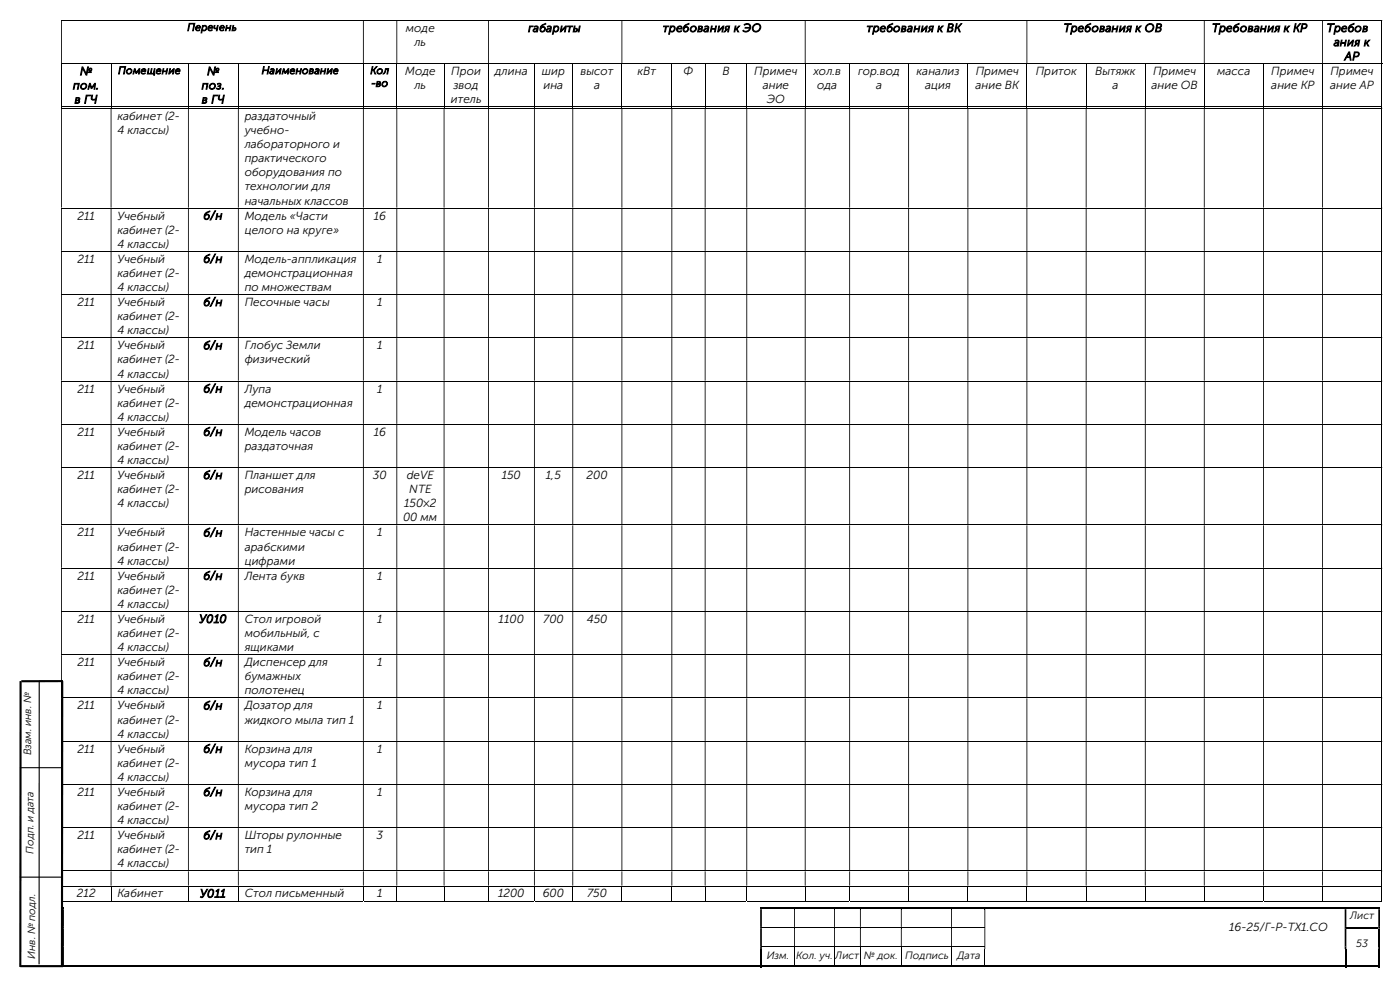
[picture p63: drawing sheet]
<svg xmlns="http://www.w3.org/2000/svg" width="420mm" height="297mm" viewBox="0 0 420 297" stroke-linecap="round" stroke-linejoin="round" font-family="sans-serif">
<defs><g id="words">
<g font-size="3.5">
<text x="121.8" y="9.6">моде</text>
<text x="158.5" y="9.6">габариты</text>
<text x="198.9" y="9.6">требования к ЭО</text>
<text x="260" y="9.6">требования к ВК</text>
<text x="319.1" y="9.6">Требования к ОВ</text>
<text x="363.6" y="9.6">Требования к КР</text>
<text x="398" y="9.6">Требов</text>
<text x="124.3" y="13.8">ль</text>
<text x="400.1" y="13.8">ания к</text>
<text x="24" y="22.5">№</text>
<text x="62.1" y="22.5">№</text>
<text x="121.5" y="22.5">Моде</text>
<text x="135.4" y="22.5">Прои</text>
<text x="148.5" y="22.5">длина</text>
<text x="162.6" y="22.5">шир</text>
<text x="174.2" y="22.5">высот</text>
<text x="191.2" y="22.5">кВт</text>
<text x="205.1" y="22.5">Ф</text>
<text x="216.7" y="22.5">В</text>
<text x="226.3" y="22.5">Примеч</text>
<text x="244" y="22.5">хол.в</text>
<text x="257.4" y="22.5">гор.вод</text>
<text x="275" y="22.5">канализ</text>
<text x="292.7" y="22.5">Примеч</text>
<text x="310.7" y="22.5">Приток</text>
<text x="328.5" y="22.5">Вытяжк</text>
<text x="345.9" y="22.5">Примеч</text>
<text x="365.1" y="22.5">масса</text>
<text x="381.4" y="22.5">Примеч</text>
<text x="399.1" y="22.5">Примеч</text>
<text x="403.4" y="18">АР</text>
<text x="21.9" y="26.8">пом.</text>
<text x="60.5" y="26.8">поз.</text>
<text x="124.3" y="26.8">ль</text>
<text x="136.1" y="26.8">звод</text>
<text x="163" y="26.8">ина</text>
<text x="178.2" y="26.8">а</text>
<text x="228.8" y="26.8">ание</text>
<text x="245.2" y="26.8">ода</text>
<text x="262.8" y="26.8">а</text>
<text x="277.5" y="26.8">ация</text>
<text x="292.7" y="26.8">ание ВК</text>
<text x="333.8" y="26.8">а</text>
<text x="345.4" y="26.8">ание ОВ</text>
<text x="381.4" y="26.8">ание КР</text>
<text x="399" y="26.8">ание АР</text>
<text x="22.4" y="31">в ГЧ</text>
<text x="35.2" y="35.9">кабинет (2-</text>
<text x="60.5" y="31">в ГЧ</text>
<text x="73.4" y="35.9">раздаточный</text>
<text x="135.3" y="31">итель</text>
<text x="230" y="31">ЭО</text>
<text x="35.2" y="40.1">4 классы)</text>
<text x="73.4" y="40.1">учебно-</text>
<text x="73.4" y="44.4">лабораторного и</text>
<text x="73.4" y="48.6">практического</text>
<text x="73.4" y="52.8">оборудования по</text>
<text x="73.4" y="57.1">технологии для</text>
<text x="23.2" y="65.8">211</text>
<text x="35.2" y="65.8">Учебный</text>
<text x="61" y="65.8">б/н</text>
<text x="73.4" y="61.3">начальных классов</text>
<text x="73.4" y="65.8">Модель «Части</text>
<text x="112.1" y="65.8">16</text>
<text x="35.2" y="70">кабинет (2-</text>
<text x="73.4" y="70">целого на круге»</text>
<text x="35.2" y="74.3">4 классы)</text>
<text x="23.2" y="78.7">211</text>
<text x="35.2" y="83">кабинет (2-</text>
<text x="35.2" y="78.7">Учебный</text>
<text x="61" y="78.7">б/н</text>
<text x="73.4" y="78.7">Модель-аппликация</text>
<text x="73.4" y="83">демонстрационная</text>
<text x="113.2" y="78.7">1</text>
<text x="35.2" y="87.2">4 классы)</text>
<text x="73.4" y="87.2">по множествам</text>
<text x="23.2" y="91.7">211</text>
<text x="35.2" y="95.9">кабинет (2-</text>
<text x="35.2" y="91.7">Учебный</text>
<text x="61" y="91.7">б/н</text>
<text x="73.4" y="91.7">Песочные часы</text>
<text x="113.2" y="91.7">1</text>
<text x="35.2" y="100.2">4 классы)</text>
<text x="23.2" y="104.7">211</text>
<text x="35.2" y="104.7">Учебный</text>
<text x="61" y="104.7">б/н</text>
<text x="73.4" y="104.7">Глобус Земли</text>
<text x="113.2" y="104.7">1</text>
<text x="35.2" y="108.9">кабинет (2-</text>
<text x="35.2" y="113.2">4 классы)</text>
<text x="73.4" y="108.9">физический</text>
<text x="23.2" y="117.6">211</text>
<text x="35.2" y="117.6">Учебный</text>
<text x="61" y="117.6">б/н</text>
<text x="73.4" y="117.6">Лупа</text>
<text x="113.2" y="117.6">1</text>
<text x="35.2" y="121.9">кабинет (2-</text>
<text x="73.4" y="121.9">демонстрационная</text>
<text x="23.2" y="130.6">211</text>
<text x="35.2" y="126.1">4 классы)</text>
<text x="35.2" y="130.6">Учебный</text>
<text x="61" y="130.6">б/н</text>
<text x="73.4" y="130.6">Модель часов</text>
<text x="112.1" y="130.6">16</text>
<text x="35.2" y="134.8">кабинет (2-</text>
<text x="73.4" y="134.8">раздаточная</text>
<text x="23.2" y="143.6">211</text>
<text x="35.2" y="139.1">4 классы)</text>
<text x="35.2" y="143.6">Учебный</text>
<text x="61" y="143.6">б/н</text>
<text x="73.4" y="143.6">Планшет для</text>
<text x="111.9" y="143.6">30</text>
<text x="122" y="143.6">deVE</text>
<text x="150.5" y="143.6">150</text>
<text x="163.7" y="143.6">1,5</text>
<text x="176" y="143.6">200</text>
<text x="35.2" y="147.8">кабинет (2-</text>
<text x="73.4" y="147.8">рисования</text>
<text x="122.8" y="147.8">NTE</text>
<text x="35.2" y="152">4 классы)</text>
<text x="121.2" y="152">150×2</text>
<text x="23.2" y="160.8">211</text>
<text x="35.2" y="160.8">Учебный</text>
<text x="61" y="160.8">б/н</text>
<text x="73.4" y="160.8">Настенные часы с</text>
<text x="113.2" y="160.8">1</text>
<text x="120.9" y="156.3">00 мм</text>
<text x="35.2" y="165">кабинет (2-</text>
<text x="73.4" y="165">арабскими</text>
<text x="23.2" y="173.7">211</text>
<text x="35.2" y="169.2">4 классы)</text>
<text x="35.2" y="173.7">Учебный</text>
<text x="61" y="173.7">б/н</text>
<text x="73.4" y="169.2">цифрами</text>
<text x="73.4" y="173.7">Лента букв</text>
<text x="113.2" y="173.7">1</text>
<text x="35.2" y="178">кабинет (2-</text>
<text x="35.2" y="182.2">4 классы)</text>
<text x="23.2" y="186.7">211</text>
<text x="35.2" y="190.9">кабинет (2-</text>
<text x="35.2" y="186.7">Учебный</text>
<text x="59.8" y="186.7">У010</text>
<text x="73.4" y="186.7">Стол игровой</text>
<text x="73.4" y="190.9">мобильный, с</text>
<text x="113.2" y="186.7">1</text>
<text x="149.6" y="186.7">1100</text>
<text x="163" y="186.7">700</text>
<text x="176" y="186.7">450</text>
<text x="35.2" y="195.2">4 классы)</text>
<text x="73.4" y="195.2">ящиками</text>
<text x="23.2" y="199.6">211</text>
<text x="35.2" y="203.9">кабинет (2-</text>
<text x="35.2" y="199.6">Учебный</text>
<text x="61" y="199.6">б/н</text>
<text x="73.4" y="199.6">Диспенсер для</text>
<text x="73.4" y="203.9">бумажных</text>
<text x="113.2" y="199.6">1</text>
<text x="35.2" y="208.1">4 классы)</text>
<text x="73.4" y="208.1">полотенец</text>
<text x="23.2" y="212.6">211</text>
<text x="35.2" y="212.6">Учебный</text>
<text x="61" y="212.6">б/н</text>
<text x="73.4" y="212.6">Дозатор для</text>
<text x="113.2" y="212.6">1</text>
<text x="35.2" y="216.9">кабинет (2-</text>
<text x="35.2" y="221.1">4 классы)</text>
<text x="73.4" y="216.9">жидкого мыла тип 1</text>
<text x="23.2" y="225.6">211</text>
<text x="35.2" y="225.6">Учебный</text>
<text x="61" y="225.6">б/н</text>
<text x="73.4" y="225.6">Корзина для</text>
<text x="113.2" y="225.6">1</text>
<text x="35.2" y="229.8">кабинет (2-</text>
<text x="73.4" y="229.8">мусора тип 1</text>
<text x="23.2" y="238.5">211</text>
<text x="35.2" y="234.1">4 классы)</text>
<text x="35.2" y="238.5">Учебный</text>
<text x="61" y="238.5">б/н</text>
<text x="73.4" y="238.5">Корзина для</text>
<text x="113.2" y="238.5">1</text>
<text x="35.2" y="242.8">кабинет (2-</text>
<text x="73.4" y="242.8">мусора тип 2</text>
<text x="23.2" y="251.5">211</text>
<text x="35.2" y="247">4 классы)</text>
<text x="35.2" y="251.5">Учебный</text>
<text x="61" y="251.5">б/н</text>
<text x="73.4" y="251.5">Шторы рулонные</text>
<text x="113" y="251.5">3</text>
<text x="35.2" y="255.7">кабинет (2-</text>
<text x="73.4" y="255.7">тип 1</text>
<text x="35.2" y="260">4 классы)</text>
<text x="23.1" y="269">212</text>
<text x="35.2" y="269">Кабинет</text>
<text x="60" y="269">У011</text>
<text x="73.4" y="269">Стол письменный</text>
<text x="113.2" y="269">1</text>
<text x="149.4" y="269">1200</text>
<text x="162.8" y="269">600</text>
<text x="176.1" y="269">750</text>
<text x="368.7" y="279">16-25/Г-Р-ТХ1.СО</text>
</g>
<g font-size="3.2">
<text x="56.2" y="9.2">Перечень</text>
<text x="35.4" y="22.2">Помещение</text>
<text x="78.5" y="22.2">Наименование</text>
<text x="111.1" y="22.2">Кол</text>
<text x="111.4" y="26">-во</text>
<text x="9.4" y="226.4" transform="rotate(-90 9.4 226.4)">Взам. инв. №</text>
<text x="10.1" y="255.9" transform="rotate(-90 10.1 255.9)">Подп. и дата</text>
<text x="405" y="275.5">Лист</text>
<text x="10.5" y="287.4" transform="rotate(-90 10.5 287.4)">Инв. № подл.</text>
<text x="230" y="287.4">Изм.</text>
<text x="238.8" y="287.4">Кол. уч.</text>
<text x="250.6" y="287.4">Лист</text>
<text x="259.2" y="287.4">№ док.</text>
<text x="271.6" y="287.4">Подпись</text>
<text x="287.1" y="287.4">Дата</text>
<text x="406.9" y="283.8">53</text>
</g>
</g></defs>
<g fill="none" stroke="#000" stroke-width=".3">
<path d="M18.3 6.1h396.1M18.3 19.1h396.4M18.5 19.2v13M33.3 19.2v13M56.5 19.2v13M71.5 19.2v13M109 19.2v13M119 19.2v13M133.2 19.2v13M146.6 19.2v13M160.3 19.2v13M171.8 19.2v13"/>
<path d="M186.6 19.2v13M201.5 19.2v13M211.5 19.2v13M224 19.2v13M241.6 19.2v13M254.9 19.2v13M272.6 19.2v13M290.4 19.2v13M308.1 19.2v13M325.8 19.2v13M343.6 19.2v13M361.3 19.2v13"/>
<path d="M379.1 19.2v13M396.7 19.2v13M414.5 6.3v12.7M414.5 19.2v13M18.3 32h14.9M18.3 32.4h396.1M33.4 32h23M56.6 32h14.8M71.6 32h37.3M109.1 32h9.8M119.2 32h13.9M133.3 32h13.1"/>
<path d="M146.7 32h13.5M160.4 32h11.3M172 32h14.4M186.7 32h14.7M201.7 32h9.7M211.7 32h12.2M224.2 32h17.2M241.7 32h13.1M255 32h17.5M272.7 32h17.5M290.5 32h17.4M308.2 32h17.5"/>
<path d="M326 32h17.5M343.7 32h17.4M361.4 32h17.5M379.2 32h17.4M396.9 32h17.5M414.5 32.6v29.6M18.3 62.4h396.1M18.3 75.3h396.1M414.5 62.5v12.7M414.5 75.4v12.7M18.3 88.3h396.1M414.5 88.4v12.7"/>
<path d="M18.3 101.2h396.1M18.3 114.2h396.1M414.5 101.3v12.8M414.5 114.3v12.7M18.3 127.2h396.1M414.5 127.3v12.7M18.3 140.1h396.1M18.3 157.3h396.1M414.5 140.3v16.9M414.5 157.4v12.8M18.3 170.3h396.1M414.5 170.4v12.7"/>
<path d="M18.3 183.3h396.1M18.3 196.2h396.1M414.5 183.4v12.7M414.5 196.3v12.7M18.3 209.2h396.1M414.5 209.3v12.7M18.3 222.2h396.1M18.3 235.1h396.1M414.5 222.3v12.7M414.5 235.2v12.7M18.3 248.1h396.1M414.5 248.2v12.7"/>
<path d="M18.3 261h396.1M18.3 265.6h396.1M18.3 270h14.9M18.5 265.7v4.5M33.3 265.7v4.5M33.4 270h23M56.5 265.7v4.5M56.6 270h14.8M71.5 265.7v4.5M71.6 270h37.3M109 265.7v4.5M109.1 270h9.8"/>
<path d="M119 265.7v4.5M119.2 270h13.9M133.2 265.7v4.5M133.3 270h13.1M146.6 265.7v4.5M146.7 270h13.5M160.3 265.7v4.5M160.4 270h11.3M171.8 265.7v4.5M172 270h14.4M186.6 265.7v4.5M186.7 270h14.7"/>
<path d="M201.5 265.7v4.5M201.7 270h9.7M211.5 265.7v4.5M211.7 270h12.2M224 265.7v4.5M224.2 270h17.2M228.6 277.9h9.6M238.5 277.9h11.7M241.6 265.7v4.5M241.7 270h13.1M250.5 277.9h7.5M254.9 265.7v4.5"/>
<path d="M255 270h17.5M258.2 277.9h12.1M270.5 277.9h14.8M272.6 265.7v4.5M272.7 270h17.5M285.6 277.9h9.7M290.4 265.7v4.5M290.5 270h17.4M308.1 265.7v4.5M308.2 270h17.5M325.8 265.7v4.5M326 270h17.5"/>
<path d="M343.6 265.7v4.5M343.7 270h17.4M361.3 265.7v4.5M361.4 270h17.5M379.1 265.7v4.5M379.2 270h17.4M396.7 265.7v4.5M396.9 270h17.5M414.5 261.2v4.2M414.5 265.7v4.5M228.6 283.8h9.6M238.3 284.4v5"/>
<path d="M238.5 283.8h11.7M250.4 284.4v5M250.5 283.8h7.5M258.1 284.4v5M258.2 283.8h12.1M270.4 284.4v5M270.5 283.8h14.8M285.5 284.4v5M285.6 283.8h9.7M295.4 284.4v5"/>
</g>
<g fill="#000">
<path d="M414.4 6h.3v.3h-.3zM18.3 6.3h.3v12.7h-.3zM108.9 6.3h.2v12.7h-.2zM118.9 6.3h.3v12.7h-.3zM146.4 6.3h.3v12.7h-.3zM186.4 6.3h.3v12.7h-.3zM241.4 6.3h.3v12.7h-.3zM307.9 6.3h.3v12.7h-.3zM361.1 6.3h.3v12.7h-.3zM396.6 6.3h.3v12.7h-.3z" fill-rule="evenodd"/>
<path d="M414.4 32.3h.3v.3h-.3zM18.3 32.6h.3v29.6h-.3zM33.2 32.6h.2v29.6h-.2zM56.4 32.6h.2v29.6h-.2zM71.4 32.6h.2v29.6h-.2zM108.9 32.6h.2v29.6h-.2zM118.9 32.6h.3v29.6h-.3zM133.1 32.6h.2v29.6h-.2zM146.4 32.6h.3v29.6h-.3zM160.2 32.6h.2v29.6h-.2zM171.7 32.6h.3v29.6h-.3zM186.4 32.6h.3v29.6h-.3zM201.4 32.6h.3v29.6h-.3zM211.4 32.6h.3v29.6h-.3zM223.9 32.6h.3v29.6h-.3zM241.4 32.6h.3v29.6h-.3zM254.8 32.6h.2v29.6h-.2zM272.5 32.6h.2v29.6h-.2zM290.2 32.6h.3v29.6h-.3zM307.9 32.6h.3v29.6h-.3zM325.7 32.6h.3v29.6h-.3zM343.5 32.6h.2v29.6h-.2zM361.1 32.6h.3v29.6h-.3zM378.9 32.6h.3v29.6h-.3zM396.6 32.6h.3v29.6h-.3z" fill-rule="evenodd"/>
<path d="M414.4 62.2h.3v.3h-.3zM18.3 62.5h.3v12.7h-.3zM33.2 62.5h.2v12.7h-.2zM56.4 62.5h.2v12.7h-.2zM71.4 62.5h.2v12.7h-.2zM108.9 62.5h.2v12.7h-.2zM118.9 62.5h.3v12.7h-.3zM133.1 62.5h.2v12.7h-.2zM146.4 62.5h.3v12.7h-.3zM160.2 62.5h.2v12.7h-.2zM171.7 62.5h.3v12.7h-.3zM186.4 62.5h.3v12.7h-.3zM201.4 62.5h.3v12.7h-.3zM211.4 62.5h.3v12.7h-.3zM223.9 62.5h.3v12.7h-.3zM241.4 62.5h.3v12.7h-.3zM254.8 62.5h.2v12.7h-.2zM272.5 62.5h.2v12.7h-.2zM290.2 62.5h.3v12.7h-.3zM307.9 62.5h.3v12.7h-.3zM325.7 62.5h.3v12.7h-.3zM343.5 62.5h.2v12.7h-.2zM361.1 62.5h.3v12.7h-.3zM378.9 62.5h.3v12.7h-.3zM396.6 62.5h.3v12.7h-.3z" fill-rule="evenodd"/>
<path d="M414.4 75.2h.3v.2h-.3zM18.3 75.4h.3v12.7h-.3zM33.2 75.4h.2v12.7h-.2zM56.4 75.4h.2v12.7h-.2zM71.4 75.4h.2v12.7h-.2zM108.9 75.4h.2v12.7h-.2zM118.9 75.4h.3v12.7h-.3zM133.1 75.4h.2v12.7h-.2zM146.4 75.4h.3v12.7h-.3zM160.2 75.4h.2v12.7h-.2zM171.7 75.4h.3v12.7h-.3zM186.4 75.4h.3v12.7h-.3zM201.4 75.4h.3v12.7h-.3zM211.4 75.4h.3v12.7h-.3zM223.9 75.4h.3v12.7h-.3zM241.4 75.4h.3v12.7h-.3zM254.8 75.4h.2v12.7h-.2zM272.5 75.4h.2v12.7h-.2zM290.2 75.4h.3v12.7h-.3zM307.9 75.4h.3v12.7h-.3zM325.7 75.4h.3v12.7h-.3zM343.5 75.4h.2v12.7h-.2zM361.1 75.4h.3v12.7h-.3zM378.9 75.4h.3v12.7h-.3zM396.6 75.4h.3v12.7h-.3z" fill-rule="evenodd"/>
<path d="M414.4 88.1h.3v.3h-.3zM18.3 88.4h.3v12.7h-.3zM33.2 88.4h.2v12.7h-.2zM56.4 88.4h.2v12.7h-.2zM71.4 88.4h.2v12.7h-.2zM108.9 88.4h.2v12.7h-.2zM118.9 88.4h.3v12.7h-.3zM133.1 88.4h.2v12.7h-.2zM146.4 88.4h.3v12.7h-.3zM160.2 88.4h.2v12.7h-.2zM171.7 88.4h.3v12.7h-.3zM186.4 88.4h.3v12.7h-.3zM201.4 88.4h.3v12.7h-.3zM211.4 88.4h.3v12.7h-.3zM223.9 88.4h.3v12.7h-.3zM241.4 88.4h.3v12.7h-.3zM254.8 88.4h.2v12.7h-.2zM272.5 88.4h.2v12.7h-.2zM290.2 88.4h.3v12.7h-.3zM307.9 88.4h.3v12.7h-.3zM325.7 88.4h.3v12.7h-.3zM343.5 88.4h.2v12.7h-.2zM361.1 88.4h.3v12.7h-.3zM378.9 88.4h.3v12.7h-.3zM396.6 88.4h.3v12.7h-.3z" fill-rule="evenodd"/>
<path d="M414.4 101.1h.3v.2h-.3zM18.3 101.3h.3v12.8h-.3zM33.2 101.3h.2v12.8h-.2zM56.4 101.3h.2v12.8h-.2zM71.4 101.3h.2v12.8h-.2zM108.9 101.3h.2v12.8h-.2zM118.9 101.3h.3v12.8h-.3zM133.1 101.3h.2v12.8h-.2zM146.4 101.3h.3v12.8h-.3zM160.2 101.3h.2v12.8h-.2zM171.7 101.3h.3v12.8h-.3zM186.4 101.3h.3v12.8h-.3zM201.4 101.3h.3v12.8h-.3zM211.4 101.3h.3v12.8h-.3zM223.9 101.3h.3v12.8h-.3zM241.4 101.3h.3v12.8h-.3zM254.8 101.3h.2v12.8h-.2zM272.5 101.3h.2v12.8h-.2zM290.2 101.3h.3v12.8h-.3zM307.9 101.3h.3v12.8h-.3zM325.7 101.3h.3v12.8h-.3zM343.5 101.3h.2v12.8h-.2zM361.1 101.3h.3v12.8h-.3zM378.9 101.3h.3v12.8h-.3zM396.6 101.3h.3v12.8h-.3z" fill-rule="evenodd"/>
<path d="M414.4 114.1h.3v.2h-.3zM18.3 114.3h.3v12.7h-.3zM33.2 114.3h.2v12.7h-.2zM56.4 114.3h.2v12.7h-.2zM71.4 114.3h.2v12.7h-.2zM108.9 114.3h.2v12.7h-.2zM118.9 114.3h.3v12.7h-.3zM133.1 114.3h.2v12.7h-.2zM146.4 114.3h.3v12.7h-.3zM160.2 114.3h.2v12.7h-.2zM171.7 114.3h.3v12.7h-.3zM186.4 114.3h.3v12.7h-.3zM201.4 114.3h.3v12.7h-.3zM211.4 114.3h.3v12.7h-.3zM223.9 114.3h.3v12.7h-.3zM241.4 114.3h.3v12.7h-.3zM254.8 114.3h.2v12.7h-.2zM272.5 114.3h.2v12.7h-.2zM290.2 114.3h.3v12.7h-.3zM307.9 114.3h.3v12.7h-.3zM325.7 114.3h.3v12.7h-.3zM343.5 114.3h.2v12.7h-.2zM361.1 114.3h.3v12.7h-.3zM378.9 114.3h.3v12.7h-.3zM396.6 114.3h.3v12.7h-.3z" fill-rule="evenodd"/>
<path d="M414.4 127h.3v.3h-.3zM18.3 127.3h.3v12.7h-.3zM33.2 127.3h.2v12.7h-.2zM56.4 127.3h.2v12.7h-.2zM71.4 127.3h.2v12.7h-.2zM108.9 127.3h.2v12.7h-.2zM118.9 127.3h.3v12.7h-.3zM133.1 127.3h.2v12.7h-.2zM146.4 127.3h.3v12.7h-.3zM160.2 127.3h.2v12.7h-.2zM171.7 127.3h.3v12.7h-.3zM186.4 127.3h.3v12.7h-.3zM201.4 127.3h.3v12.7h-.3zM211.4 127.3h.3v12.7h-.3zM223.9 127.3h.3v12.7h-.3zM241.4 127.3h.3v12.7h-.3zM254.8 127.3h.2v12.7h-.2zM272.5 127.3h.2v12.7h-.2zM290.2 127.3h.3v12.7h-.3zM307.9 127.3h.3v12.7h-.3zM325.7 127.3h.3v12.7h-.3zM343.5 127.3h.2v12.7h-.2zM361.1 127.3h.3v12.7h-.3zM378.9 127.3h.3v12.7h-.3zM396.6 127.3h.3v12.7h-.3z" fill-rule="evenodd"/>
<path d="M414.4 140h.3v.3h-.3zM18.3 140.3h.3v16.9h-.3zM33.2 140.3h.2v16.9h-.2zM56.4 140.3h.2v16.9h-.2zM71.4 140.3h.2v16.9h-.2zM108.9 140.3h.2v16.9h-.2zM118.9 140.3h.3v16.9h-.3zM133.1 140.3h.2v16.9h-.2zM146.4 140.3h.3v16.9h-.3zM160.2 140.3h.2v16.9h-.2zM171.7 140.3h.3v16.9h-.3zM186.4 140.3h.3v16.9h-.3zM201.4 140.3h.3v16.9h-.3zM211.4 140.3h.3v16.9h-.3zM223.9 140.3h.3v16.9h-.3zM241.4 140.3h.3v16.9h-.3zM254.8 140.3h.2v16.9h-.2zM272.5 140.3h.2v16.9h-.2zM290.2 140.3h.3v16.9h-.3zM307.9 140.3h.3v16.9h-.3zM325.7 140.3h.3v16.9h-.3zM343.5 140.3h.2v16.9h-.2zM361.1 140.3h.3v16.9h-.3zM378.9 140.3h.3v16.9h-.3zM396.6 140.3h.3v16.9h-.3z" fill-rule="evenodd"/>
<path d="M414.4 157.2h.3v.2h-.3zM18.3 157.4h.3v12.8h-.3zM33.2 157.4h.2v12.8h-.2zM56.4 157.4h.2v12.8h-.2zM71.4 157.4h.2v12.8h-.2zM108.9 157.4h.2v12.8h-.2zM118.9 157.4h.3v12.8h-.3zM133.1 157.4h.2v12.8h-.2zM146.4 157.4h.3v12.8h-.3zM160.2 157.4h.2v12.8h-.2zM171.7 157.4h.3v12.8h-.3zM186.4 157.4h.3v12.8h-.3zM201.4 157.4h.3v12.8h-.3zM211.4 157.4h.3v12.8h-.3zM223.9 157.4h.3v12.8h-.3zM241.4 157.4h.3v12.8h-.3zM254.8 157.4h.2v12.8h-.2zM272.5 157.4h.2v12.8h-.2zM290.2 157.4h.3v12.8h-.3zM307.9 157.4h.3v12.8h-.3zM325.7 157.4h.3v12.8h-.3zM343.5 157.4h.2v12.8h-.2zM361.1 157.4h.3v12.8h-.3zM378.9 157.4h.3v12.8h-.3zM396.6 157.4h.3v12.8h-.3z" fill-rule="evenodd"/>
<path d="M414.4 170.2h.3v.2h-.3zM18.3 170.4h.3v12.7h-.3zM33.2 170.4h.2v12.7h-.2zM56.4 170.4h.2v12.7h-.2zM71.4 170.4h.2v12.7h-.2zM108.9 170.4h.2v12.7h-.2zM118.9 170.4h.3v12.7h-.3zM133.1 170.4h.2v12.7h-.2zM146.4 170.4h.3v12.7h-.3zM160.2 170.4h.2v12.7h-.2zM171.7 170.4h.3v12.7h-.3zM186.4 170.4h.3v12.7h-.3zM201.4 170.4h.3v12.7h-.3zM211.4 170.4h.3v12.7h-.3zM223.9 170.4h.3v12.7h-.3zM241.4 170.4h.3v12.7h-.3zM254.8 170.4h.2v12.7h-.2zM272.5 170.4h.2v12.7h-.2zM290.2 170.4h.3v12.7h-.3zM307.9 170.4h.3v12.7h-.3zM325.7 170.4h.3v12.7h-.3zM343.5 170.4h.2v12.7h-.2zM361.1 170.4h.3v12.7h-.3zM378.9 170.4h.3v12.7h-.3zM396.6 170.4h.3v12.7h-.3z" fill-rule="evenodd"/>
<path d="M414.4 183.1h.3v.3h-.3zM18.3 183.4h.3v12.7h-.3zM33.2 183.4h.2v12.7h-.2zM56.4 183.4h.2v12.7h-.2zM71.4 183.4h.2v12.7h-.2zM108.9 183.4h.2v12.7h-.2zM118.9 183.4h.3v12.7h-.3zM133.1 183.4h.2v12.7h-.2zM146.4 183.4h.3v12.7h-.3zM160.2 183.4h.2v12.7h-.2zM171.7 183.4h.3v12.7h-.3zM186.4 183.4h.3v12.7h-.3zM201.4 183.4h.3v12.7h-.3zM211.4 183.4h.3v12.7h-.3zM223.9 183.4h.3v12.7h-.3zM241.4 183.4h.3v12.7h-.3zM254.8 183.4h.2v12.7h-.2zM272.5 183.4h.2v12.7h-.2zM290.2 183.4h.3v12.7h-.3zM307.9 183.4h.3v12.7h-.3zM325.7 183.4h.3v12.7h-.3zM343.5 183.4h.2v12.7h-.2zM361.1 183.4h.3v12.7h-.3zM378.9 183.4h.3v12.7h-.3zM396.6 183.4h.3v12.7h-.3z" fill-rule="evenodd"/>
<path d="M414.4 196.1h.3v.2h-.3zM18.3 196.3h.3v12.7h-.3zM33.2 196.3h.2v12.7h-.2zM56.4 196.3h.2v12.7h-.2zM71.4 196.3h.2v12.7h-.2zM108.9 196.3h.2v12.7h-.2zM118.9 196.3h.3v12.7h-.3zM133.1 196.3h.2v12.7h-.2zM146.4 196.3h.3v12.7h-.3zM160.2 196.3h.2v12.7h-.2zM171.7 196.3h.3v12.7h-.3zM186.4 196.3h.3v12.7h-.3zM201.4 196.3h.3v12.7h-.3zM211.4 196.3h.3v12.7h-.3zM223.9 196.3h.3v12.7h-.3zM241.4 196.3h.3v12.7h-.3zM254.8 196.3h.2v12.7h-.2zM272.5 196.3h.2v12.7h-.2zM290.2 196.3h.3v12.7h-.3zM307.9 196.3h.3v12.7h-.3zM325.7 196.3h.3v12.7h-.3zM343.5 196.3h.2v12.7h-.2zM361.1 196.3h.3v12.7h-.3zM378.9 196.3h.3v12.7h-.3zM396.6 196.3h.3v12.7h-.3z" fill-rule="evenodd"/>
<path d="M414.4 209h.3v.3h-.3zM18.3 209.3h.3v12.7h-.3zM33.2 209.3h.2v12.7h-.2zM56.4 209.3h.2v12.7h-.2zM71.4 209.3h.2v12.7h-.2zM108.9 209.3h.2v12.7h-.2zM118.9 209.3h.3v12.7h-.3zM133.1 209.3h.2v12.7h-.2zM146.4 209.3h.3v12.7h-.3zM160.2 209.3h.2v12.7h-.2zM171.7 209.3h.3v12.7h-.3zM186.4 209.3h.3v12.7h-.3zM201.4 209.3h.3v12.7h-.3zM211.4 209.3h.3v12.7h-.3zM223.9 209.3h.3v12.7h-.3zM241.4 209.3h.3v12.7h-.3zM254.8 209.3h.2v12.7h-.2zM272.5 209.3h.2v12.7h-.2zM290.2 209.3h.3v12.7h-.3zM307.9 209.3h.3v12.7h-.3zM325.7 209.3h.3v12.7h-.3zM343.5 209.3h.2v12.7h-.2zM361.1 209.3h.3v12.7h-.3zM378.9 209.3h.3v12.7h-.3zM396.6 209.3h.3v12.7h-.3z" fill-rule="evenodd"/>
<path d="M414.4 222h.3v.3h-.3zM18.3 222.3h.3v12.7h-.3zM33.2 222.3h.2v12.7h-.2zM56.4 222.3h.2v12.7h-.2zM71.4 222.3h.2v12.7h-.2zM108.9 222.3h.2v12.7h-.2zM118.9 222.3h.3v12.7h-.3zM133.1 222.3h.2v12.7h-.2zM146.4 222.3h.3v12.7h-.3zM160.2 222.3h.2v12.7h-.2zM171.7 222.3h.3v12.7h-.3zM186.4 222.3h.3v12.7h-.3zM201.4 222.3h.3v12.7h-.3zM211.4 222.3h.3v12.7h-.3zM223.9 222.3h.3v12.7h-.3zM241.4 222.3h.3v12.7h-.3zM254.8 222.3h.2v12.7h-.2zM272.5 222.3h.2v12.7h-.2zM290.2 222.3h.3v12.7h-.3zM307.9 222.3h.3v12.7h-.3zM325.7 222.3h.3v12.7h-.3zM343.5 222.3h.2v12.7h-.2zM361.1 222.3h.3v12.7h-.3zM378.9 222.3h.3v12.7h-.3zM396.6 222.3h.3v12.7h-.3z" fill-rule="evenodd"/>
<path d="M414.4 235h.3v.2h-.3zM18.3 235.2h.3v12.7h-.3zM33.2 235.2h.2v12.7h-.2zM56.4 235.2h.2v12.7h-.2zM71.4 235.2h.2v12.7h-.2zM108.9 235.2h.2v12.7h-.2zM118.9 235.2h.3v12.7h-.3zM133.1 235.2h.2v12.7h-.2zM146.4 235.2h.3v12.7h-.3zM160.2 235.2h.2v12.7h-.2zM171.7 235.2h.3v12.7h-.3zM186.4 235.2h.3v12.7h-.3zM201.4 235.2h.3v12.7h-.3zM211.4 235.2h.3v12.7h-.3zM223.9 235.2h.3v12.7h-.3zM241.4 235.2h.3v12.7h-.3zM254.8 235.2h.2v12.7h-.2zM272.5 235.2h.2v12.7h-.2zM290.2 235.2h.3v12.7h-.3zM307.9 235.2h.3v12.7h-.3zM325.7 235.2h.3v12.7h-.3zM343.5 235.2h.2v12.7h-.2zM361.1 235.2h.3v12.7h-.3zM378.9 235.2h.3v12.7h-.3zM396.6 235.2h.3v12.7h-.3z" fill-rule="evenodd"/>
<path d="M414.4 247.9h.3v.3h-.3zM18.3 248.2h.3v12.7h-.3zM33.2 248.2h.2v12.7h-.2zM56.4 248.2h.2v12.7h-.2zM71.4 248.2h.2v12.7h-.2zM108.9 248.2h.2v12.7h-.2zM118.9 248.2h.3v12.7h-.3zM133.1 248.2h.2v12.7h-.2zM146.4 248.2h.3v12.7h-.3zM160.2 248.2h.2v12.7h-.2zM171.7 248.2h.3v12.7h-.3zM186.4 248.2h.3v12.7h-.3zM201.4 248.2h.3v12.7h-.3zM211.4 248.2h.3v12.7h-.3zM223.9 248.2h.3v12.7h-.3zM241.4 248.2h.3v12.7h-.3zM254.8 248.2h.2v12.7h-.2zM272.5 248.2h.2v12.7h-.2zM290.2 248.2h.3v12.7h-.3zM307.9 248.2h.3v12.7h-.3zM325.7 248.2h.3v12.7h-.3zM343.5 248.2h.2v12.7h-.2zM361.1 248.2h.3v12.7h-.3zM378.9 248.2h.3v12.7h-.3zM396.6 248.2h.3v12.7h-.3z" fill-rule="evenodd"/>
<path d="M18.8 272.5h.4v5.3h-.4zM228 272.5h.6v5.3h-.6zM238.2 272.5h.3v5.3h-.3zM250.2 272.5h.3v5.3h-.3zM258 272.5h.2v5.3h-.2zM270.3 272.5h.2v5.3h-.2zM285.3 272.5h.3v5.3h-.3zM295.3 272.5h.3v5.3h-.3zM403.4 272.5h.5v5.3h-.5zM413.5 272.5h.5v5.3h-.5z" fill-rule="evenodd"/>
<path d="M18.8 277.8h.4v.5h-.4zM228 277.8h.6v.5h-.6z" fill-rule="evenodd"/>
<path d="M228 271.9h.6v.6h-.6z" fill-rule="evenodd"/>
<path d="M238.2 271.9h12v.6h-12z" fill-rule="evenodd"/>
<path d="M250.2 271.9h7.8v.6h-7.8z" fill-rule="evenodd"/>
<path d="M258 271.9h12.3v.6h-12.3z" fill-rule="evenodd"/>
<path d="M270.3 271.9h15v.6h-15z" fill-rule="evenodd"/>
<path d="M285.3 271.9h10v.6h-10z" fill-rule="evenodd"/>
<path d="M295.3 271.9h108.1v.6h-108.1z" fill-rule="evenodd"/>
<path d="M295.3 277.8h.3v.5h-.3zM403.4 277.8h.5v.5h-.5z" fill-rule="evenodd"/>
<path d="M403.4 271.9h.5v.6h-.5z" fill-rule="evenodd"/>
<path d="M413.5 271.9h.5v.6h-.5z" fill-rule="evenodd"/>
<path d="M413.5 277.8h.5v.5h-.5zM18.8 278.3h.4v5.3h-.4zM228 278.3h.6v5.3h-.6zM238.2 278.3h.3v5.3h-.3zM250.2 278.3h.3v5.3h-.3zM258 278.3h.2v5.3h-.2zM270.3 278.3h.2v5.3h-.2zM285.3 278.3h.3v5.3h-.3zM295.3 278.3h.3v5.3h-.3zM403.4 278.3h.5v5.3h-.5z" fill-rule="evenodd"/>
<path d="M414.4 260.9h.3v.3h-.3zM18.3 261.2h.3v4.2h-.3zM33.2 261.2h.2v4.2h-.2zM56.4 261.2h.2v4.2h-.2zM71.4 261.2h.2v4.2h-.2zM108.9 261.2h.2v4.2h-.2zM118.9 261.2h.3v4.2h-.3zM133.1 261.2h.2v4.2h-.2zM146.4 261.2h.3v4.2h-.3zM160.2 261.2h.2v4.2h-.2zM171.7 261.2h.3v4.2h-.3zM186.4 261.2h.3v4.2h-.3zM201.4 261.2h.3v4.2h-.3zM211.4 261.2h.3v4.2h-.3zM223.9 261.2h.3v4.2h-.3zM241.4 261.2h.3v4.2h-.3zM254.8 261.2h.2v4.2h-.2zM272.5 261.2h.2v4.2h-.2zM290.2 261.2h.3v4.2h-.3zM307.9 261.2h.3v4.2h-.3zM325.7 261.2h.3v4.2h-.3zM343.5 261.2h.2v4.2h-.2zM361.1 261.2h.3v4.2h-.3zM378.9 261.2h.3v4.2h-.3zM396.6 261.2h.3v4.2h-.3z" fill-rule="evenodd"/>
<path d="M18.8 283.6h.4v.8h-.4zM228 283.6h.6v.8h-.6z" fill-rule="evenodd"/>
<path d="M228 284.4h.6v5.5h-.6z" fill-rule="evenodd"/>
<path d="M238.2 289.4h12v.5h-12z" fill-rule="evenodd"/>
<path d="M250.2 289.4h7.8v.5h-7.8z" fill-rule="evenodd"/>
<path d="M258 289.4h12.3v.5h-12.3z" fill-rule="evenodd"/>
<path d="M270.3 289.4h15v.5h-15z" fill-rule="evenodd"/>
<path d="M285.3 289.4h10v.5h-10z" fill-rule="evenodd"/>
<path d="M295.3 283.6h.3v.8h-.3zM403.4 283.6h.5v.8h-.5zM413.5 283.6h.5v.8h-.5zM18.8 284.4h.4v5h-.4z" fill-rule="evenodd"/>
<path d="M295.3 289.4h108.1v.5h-108.1z" fill-rule="evenodd"/>
<path d="M403.4 284.4h.5v5.5h-.5z" fill-rule="evenodd"/>
<path d="M413.5 284.4h.5v5.5h-.5z" fill-rule="evenodd"/>
</g>
<g fill="#000">
<path d="M414.4 31.9h.3v.3h-.3zM18.8 271.9h.4v.6h-.4zM228.6 271.9h9.6v.6h-9.6zM238.2 272.5h.3zM238.2 277.8h.3v.5h-.3zM250.2 272.5h.3zM250.2 277.8h.3v.5h-.3zM258 272.5h.2zM258 277.8h.2v.5h-.2zM270.3 272.5h.2zM270.3 277.8h.2v.5h-.2zM285.3 272.5h.3z"/>
<path d="M285.3 277.8h.3v.5h-.3zM295.3 272.5h.3zM403.9 271.9h9.6v.6h-9.6zM403.9 277.8h9.6v.5h-9.6zM413.5 278.3h.5v5.3h-.5zM414.4 265.4h.3v.3h-.3zM414.4 269.9h.3v.3h-.3zM18.8 289.4h209.2v.5h-209.2zM228.6 289.4h9.6v.5h-9.6zM238.2 283.6h.3v.8h-.3zM250.2 283.6h.3v.8h-.3zM258 283.6h.2v.8h-.2z"/>
<path d="M270.3 283.6h.2v.8h-.2zM285.3 283.6h.3v.8h-.3zM403.9 289.4h9.6v.5h-9.6zM413.5 289.4h.5v.5h-.5z"/>
</g>
<path d="M6.2 204.1l-.1 85.7M18.7 204.1l-.1 85.7M18.9 204.1l-12.5 .1M6.1 289.6h12.8" fill="none" stroke="#000" stroke-width=".64" stroke-linecap="butt"/>
<path d="M11.8 204.1l-.1 84.9M6 230.1h12.6M6 262.9h12.4" fill="none" stroke="#000" stroke-width=".34"/>
<use href="#words"/>
</svg>
